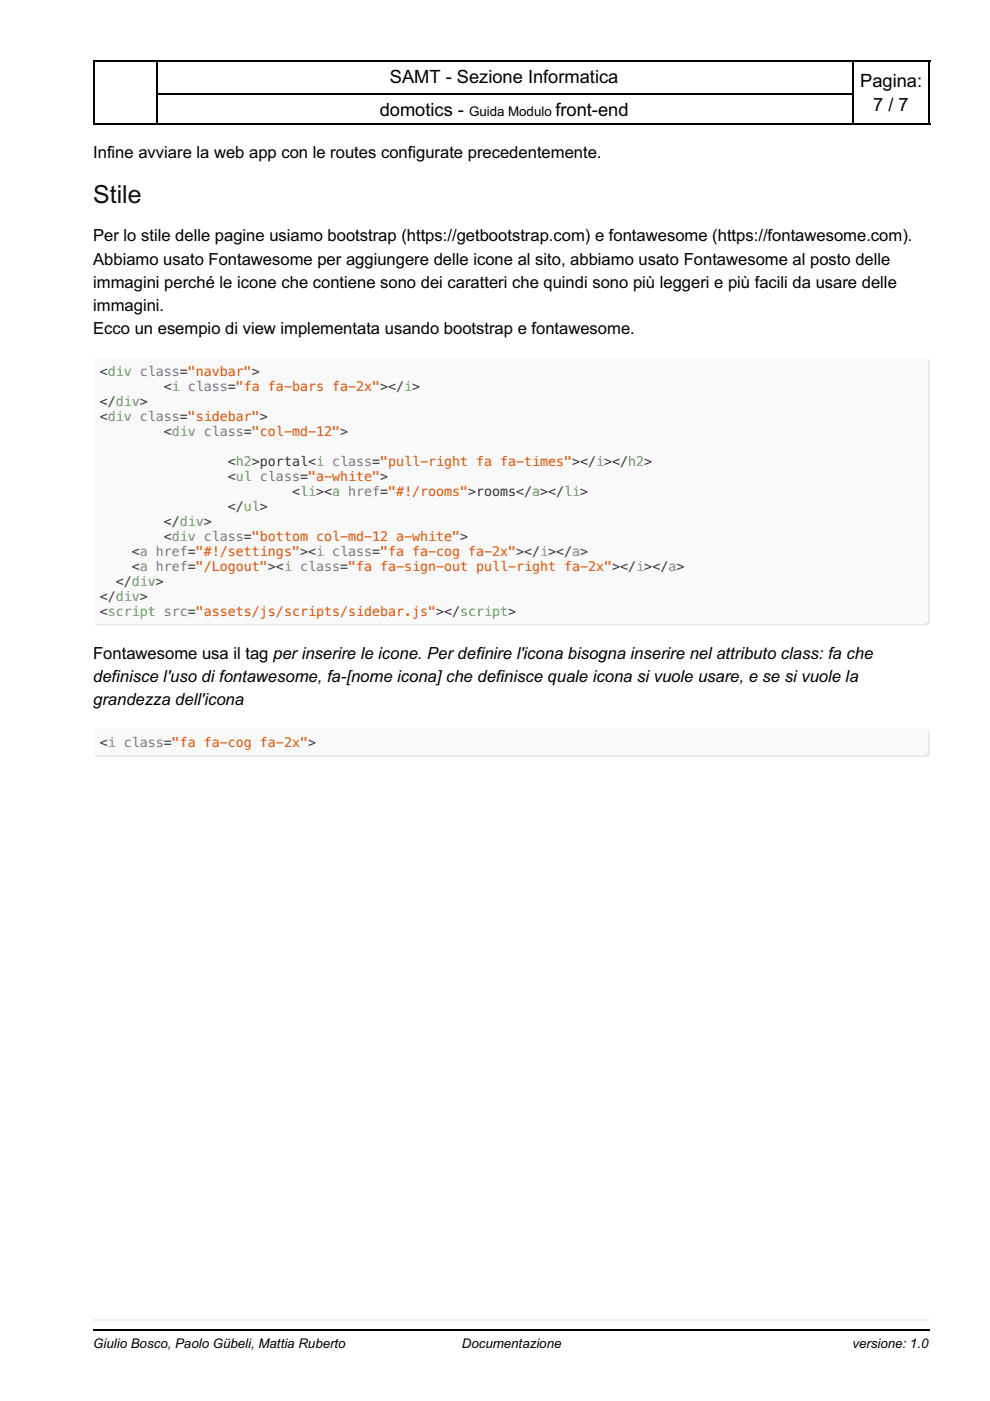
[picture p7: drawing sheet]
<svg xmlns="http://www.w3.org/2000/svg" width="210mm" height="297mm" viewBox="0 0 210 297" stroke-linecap="round" stroke-linejoin="round" font-family="sans-serif">
<defs><g id="words">
<text font-size="5.3" fill="#111" x="19.8" y="43">Stile</text>
<g font-size="3.9">
<text x="82.7" y="17.6">SAMT - Sezione Informatica</text>
<text x="182.4" y="18.3">Pagina:</text>
<text x="185.1" y="23.6">7 / 7</text>
<text x="80.5" y="24.7">domotics -</text>
<text x="117.8" y="24.7">front-end</text>
</g>
<g font-size="3.5">
<text x="19.8" y="33.5">Infine avviare la web app con le routes configurate precedentemente.</text>
<text x="19.8" y="51.2">Per lo stile delle pagine usiamo bootstrap (https://getbootstrap.com) e fontawesome (https://fontawesome.com).</text>
<text x="19.8" y="56.1">Abbiamo usato Fontawesome per aggiungere delle icone al sito, abbiamo usato Fontawesome al posto delle</text>
<text x="19.8" y="61">immagini perché le icone che contiene sono dei caratteri che quindi sono più leggeri e più facili da usare delle</text>
<text x="19.8" y="66">immagini.</text>
<text x="19.8" y="70.9">Ecco un esempio di view implementata usando bootstrap e fontawesome.</text>
<text x="19.8" y="139.7">Fontawesome usa il tag per inserire le icone. Per definire l'icona bisogna inserire nel attributo class: fa che</text>
<text x="19.8" y="144.6">definisce l'uso di fontawesome, fa-[nome icona]che definisce quale icona si vuole usare, e se si vuole la</text>
<text x="19.8" y="149.6">grandezza dell'icona</text>
</g>
<g font-size="2.8">
<text x="99.5" y="24.7">Guida Modulo</text>
<text x="19.8" y="285.7">Giulio Bosco, Paolo Gübeli, Mattia Ruberto</text>
<text x="97.9" y="285.7">Documentazione</text>
<text x="180.7" y="285.7">versione: 1.0</text>
</g>
<g font-size="2.8" fill="#333">
<text x="21.2" y="79.7">&lt;div class=&quot;navbar&quot;&gt;</text>
<text x="34.7" y="82.9">&lt;i class=&quot;fa fa-bars fa-2x&quot;&gt;&lt;/i&gt;</text>
<text x="21.2" y="86.1">&lt;/div&gt;</text>
<text x="21.2" y="89.3">&lt;div class=&quot;sidebar&quot;&gt;</text>
<text x="34.7" y="92.4">&lt;div class=&quot;col-md-12&quot;&gt;</text>
<text x="48.3" y="98.8">&lt;h2&gt;portal&lt;i class=&quot;pull-right fa fa-times&quot;&gt;&lt;/i&gt;&lt;/h2&gt;</text>
<text x="48.3" y="102">&lt;ul class=&quot;a-white&quot;&gt;</text>
<text x="61.9" y="105.1">&lt;li&gt;&lt;a href=&quot;#!/rooms&quot;&gt;rooms&lt;/a&gt;&lt;/li&gt;</text>
<text x="34.7" y="111.5">&lt;/div&gt;</text>
<text x="48.3" y="108.3">&lt;/ul&gt;</text>
<text x="28" y="117.8">&lt;a href=&quot;#!/settings&quot;&gt;&lt;i class=&quot;fa fa-cog fa-2x&quot;&gt;&lt;/i&gt;&lt;/a&gt;</text>
<text x="34.7" y="114.7">&lt;div class=&quot;bottom col-md-12 a-white&quot;&gt;</text>
<text x="24.6" y="124.2">&lt;/div&gt;</text>
<text x="28" y="121">&lt;a href=&quot;/Logout&quot;&gt;&lt;i class=&quot;fa fa-sign-out pull-right fa-2x&quot;&gt;&lt;/i&gt;&lt;/a&gt;</text>
<text x="21.2" y="127.4">&lt;/div&gt;</text>
<text x="21.2" y="130.5">&lt;script src=&quot;assets/js/scripts/sidebar.js&quot;&gt;&lt;/script&gt;</text>
<text x="21.2" y="158.4">&lt;i class=&quot;fa fa-cog fa-2x&quot;&gt;</text>
</g>
</g></defs>
<path d="M19.8 12.9h177.4M19.8 19.9h177.4M19.8 26.3h177.4" fill="none" stroke="#000" stroke-width=".35"/>
<path d="M19.8 12.7h13.7v13.8h-13.7z" fill="#fff"/>
<path d="M19.8 12.9h13.7M19.9 12.7v13.8M33.3 12.7v13.8M19.8 26.3h13.7" fill="none" stroke="#000" stroke-width=".35"/>
<path d="M180.6 12.7h16.6v13.8h-16.6z" fill="#fff"/>
<path d="M180.6 12.9h16.6M180.8 12.7v13.8M197 12.7v13.8M180.6 26.3h16.6" fill="none" stroke="#000" stroke-width=".35"/>
<g fill="#fff">
<path d="M9.9 276.9h190.1v10.3h-190.1z"/>
<path d="M16.2 279.8h181v4.5h-181z"/>
</g>
<path d="M19.8 279.9h177.4" fill="none" stroke="#eee" stroke-width=".35"/>
<path d="M19.8 282h177.4" fill="none" stroke="#000" stroke-width=".35"/>
<g fill="#fff">
<path d="M9.9 30h190.1v134h-190.1z"/>
<path d="M16.2 29.9h181v130.6h-181z"/>
</g>
<g fill="#f9f9f9">
<path d="M20.2 76.1l.6-.3h175.3a1.06 1.06 0 0 1 1.1 1.1v54.7a1.06 1.06 0 0 1-1.1 1h-175.3a1.06 1.06 0 0 1-1-1v-54.7z" fill-rule="evenodd"/>
<path d="M20.2 154.7l.6-.2h175.3a1.06 1.06 0 0 1 1.1 1.1v3.9a1.06 1.06 0 0 1-1.1 1h-175.3a1.06 1.06 0 0 1-1-1v-3.9z" fill-rule="evenodd"/>
</g>
<use href="#words"/>
</svg>
